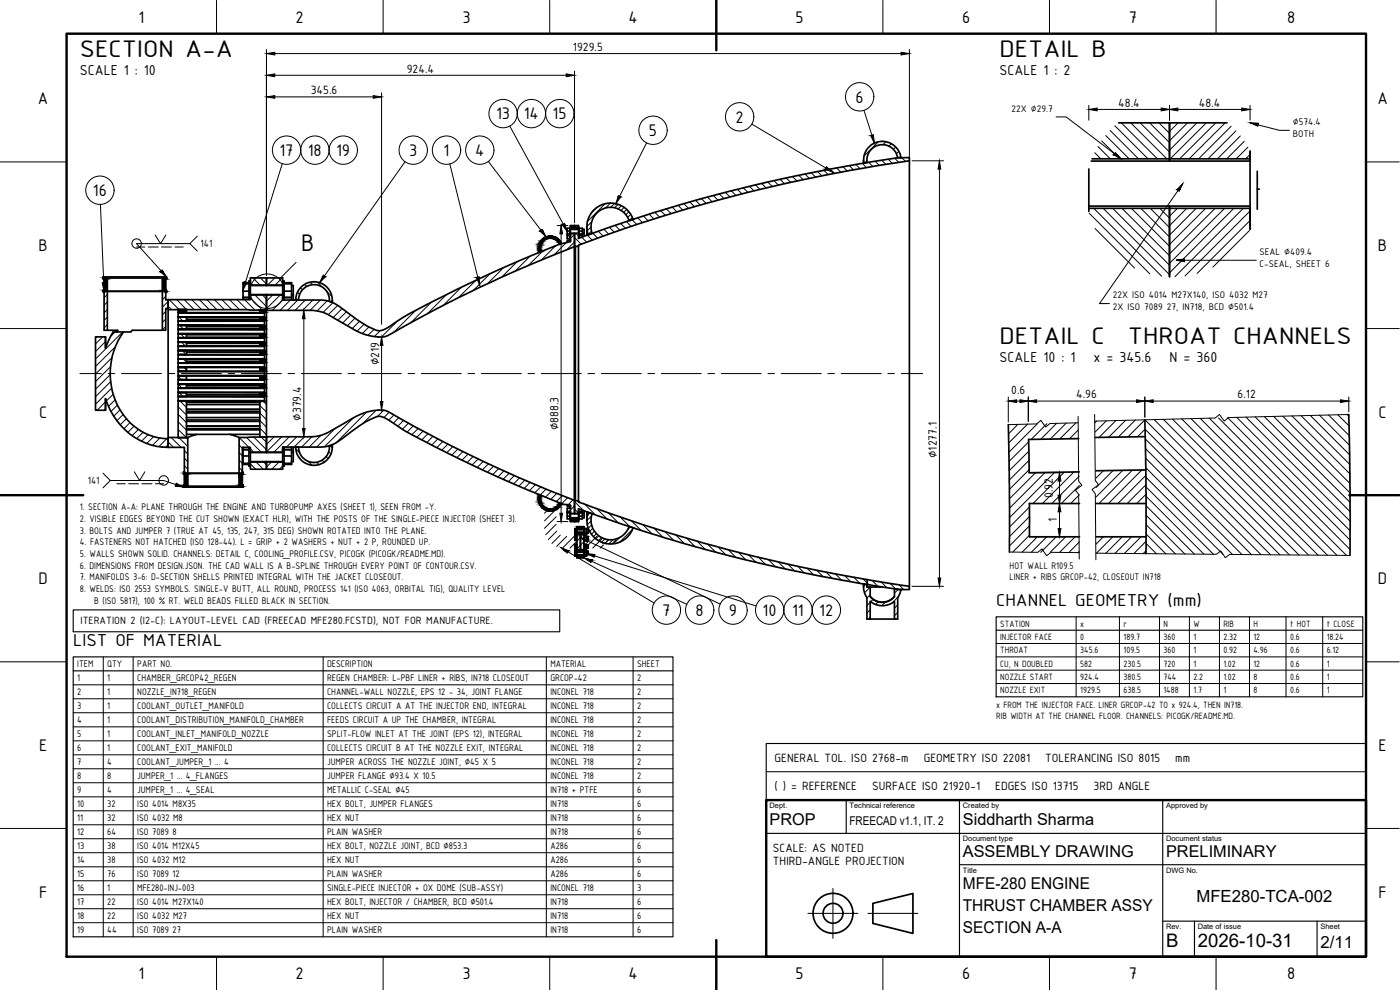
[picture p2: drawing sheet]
<svg xmlns="http://www.w3.org/2000/svg" width="420mm" height="297mm" viewBox="0 0 420 297" stroke-linecap="round" stroke-linejoin="round" font-family="sans-serif">
<defs><g id="words">
<g font-size="7.8">
<text x="24" y="17.1">SECTION A-A</text>
<text x="300" y="17.1">DETAIL B</text>
<text x="90.3" y="75.3">B</text>
<text x="300" y="103.1">DETAIL C</text>
<text x="338.5" y="103.1">THROAT CHANNELS</text>
</g>
<g font-size="5.6">
<text x="299" y="181.8">CHANNEL GEOMETRY (mm)</text>
<text x="22" y="193.8">LIST OF MATERIAL</text>
<text x="350" y="284.2">B</text>
<text x="359.5" y="284.2">2026-10-31</text>
</g>
<g font-size="5.4">
<text x="41.6" y="6.8">1</text>
<text x="88.7" y="6.8">2</text>
<text x="138.8" y="6.8">3</text>
<text x="188.6" y="6.8">4</text>
<text x="238.8" y="6.8">5</text>
<text x="288.8" y="6.8">6</text>
<text x="338.8" y="6.8">7</text>
<text x="386.2" y="6.8">8</text>
<text x="11.4" y="31.1">A</text>
<text x="148.9" y="35.8">13</text>
<text x="157.2" y="35.8">14</text>
<text x="165.9" y="35.8">15</text>
<text x="256.8" y="30.8">6</text>
<text x="413.4" y="31.1">A</text>
<text x="194.7" y="40.8">5</text>
<text x="220.8" y="36.9">2</text>
<text x="83.9" y="46.8">17</text>
<text x="92.4" y="46.8">18</text>
<text x="100.9" y="46.8">19</text>
<text x="122.8" y="46.8">3</text>
<text x="133.1" y="46.8">1</text>
<text x="142.6" y="46.8">4</text>
<text x="27.9" y="58.8">16</text>
<text x="11.6" y="75.3">B</text>
<text x="413.6" y="75.3">B</text>
<text x="11.8" y="125.3">C</text>
<text x="413.7" y="125.3">C</text>
<text x="11.6" y="175.3">D</text>
<text x="413.6" y="175.3">D</text>
<text x="198.8" y="184.8">7</text>
<text x="208.7" y="184.8">8</text>
<text x="218.7" y="184.8">9</text>
<text x="228.9" y="184.8">10</text>
<text x="237.7" y="184.8">11</text>
<text x="245.9" y="184.8">12</text>
<text x="11.8" y="225.3">E</text>
<text x="413.7" y="225.3">E</text>
<text x="11.8" y="269.6">F</text>
<text x="413.7" y="269.6">F</text>
<text x="41.6" y="293.8">1</text>
<text x="88.7" y="293.8">2</text>
<text x="138.8" y="293.8">3</text>
<text x="188.6" y="293.8">4</text>
<text x="238.8" y="293.8">5</text>
<text x="288.8" y="293.8">6</text>
<text x="338.8" y="293.8">7</text>
<text x="386.2" y="293.8">8</text>
</g>
<g font-size="5">
<text x="359.1" y="270.7">MFE280-TCA-002</text>
<text x="396.3" y="284.3">2/11</text>
</g>
<g font-size="4.9">
<text x="231" y="247.4">PROP</text>
<text x="289" y="247.4">Siddharth Sharma</text>
<text x="289" y="257">ASSEMBLY DRAWING</text>
<text x="350" y="257">PRELIMINARY</text>
<text x="289" y="266.8">MFE-280 ENGINE</text>
<text x="289" y="273.4">THRUST CHAMBER ASSY</text>
<text x="289" y="280">SECTION A-A</text>
</g>
<g font-size="4.7">
<text x="24" y="22.6">SCALE 1 : 10</text>
<text x="300" y="22.6">SCALE 1 : 2</text>
<text x="300" y="108.6">SCALE 10 : 1</text>
<text x="328.2" y="108.6">x = 345.6</text>
<text x="351" y="108.6">N = 360</text>
</g>
<g font-size="3.9">
<text x="172" y="15.3">1929.5</text>
<text x="122.1" y="21.8">924.4</text>
<text x="93.3" y="28.3">345.6</text>
<text x="335.6" y="32">48.4</text>
<text x="359.8" y="32">48.4</text>
<text x="113.7" y="109.6" transform="rotate(-90 113.7 109.6)">∅219</text>
<text x="303.5" y="118.3">0.6</text>
<text x="323" y="119.5">4.96</text>
<text x="371.4" y="119.5">6.12</text>
<text x="90.4" y="126.2" transform="rotate(-90 90.4 126.2)">∅379.4</text>
<text x="167.6" y="129.1" transform="rotate(-90 167.6 129.1)">∅888.3</text>
<text x="281.1" y="137.4" transform="rotate(-90 281.1 137.4)">∅1277.1</text>
<text x="315.9" y="149.5" transform="rotate(-90 315.9 149.5)">0.92</text>
<text x="317.2" y="156.7" transform="rotate(-90 317.2 156.7)">1</text>
<text x="232.5" y="228.6">GENERAL TOL. ISO 2768-m</text>
<text x="277.2" y="228.6">GEOMETRY ISO 22081</text>
<text x="313.7" y="228.6">TOLERANCING ISO 8015</text>
<text x="352.7" y="228.6">mm</text>
<text x="232.5" y="237.1">( ) = REFERENCE</text>
<text x="261.7" y="237.1">SURFACE ISO 21920-1</text>
<text x="298.7" y="237.1">EDGES ISO 13715</text>
<text x="328.2" y="237.1">3RD ANGLE</text>
<text x="232" y="255.6">SCALE: AS NOTED</text>
<text x="232" y="259.6">THIRD-ANGLE PROJECTION</text>
</g>
<text font-size="3.6" x="255" y="247.7">FREECAD v1.1, IT. 2</text>
<g font-size="3.4">
<text x="60.2" y="74.2">141</text>
<text x="26.3" y="145.3">141</text>
<text x="24.2" y="187.4">ITERATION 2 (I2-C): LAYOUT-LEVEL CAD (FREECAD MFE280.FCSTD), NOT FOR MANUFACTURE.</text>
</g>
<g font-size="3.1">
<text x="303.6" y="33.5">22X ∅29.7</text>
<text x="388" y="37.5">∅574.4</text>
<text x="388" y="41">BOTH</text>
<text x="378" y="76.5">SEAL ∅409.4</text>
<text x="378" y="80">C-SEAL, SHEET 6</text>
<text x="334" y="89.5">22X ISO 4014 M27X140, ISO 4032 M27</text>
<text x="334" y="93">2X ISO 7089 27, IN718, BCD ∅501.4</text>
<text x="24" y="153.1">1. SECTION A-A: PLANE THROUGH THE ENGINE AND TURBOPUMP AXES (SHEET 1), SEEN FROM -Y.</text>
<text x="24" y="156.6">2. VISIBLE EDGES BEYOND THE CUT SHOWN (EXACT HLR), WITH THE POSTS OF THE SINGLE-PIECE INJECTOR (SHEET 3).</text>
<text x="24" y="160.1">3. BOLTS AND JUMPER 7 (TRUE AT 45, 135, 247, 315 DEG) SHOWN ROTATED INTO THE PLANE.</text>
<text x="24" y="163.6">4. FASTENERS NOT HATCHED (ISO 128-44). L = GRIP + 2 WASHERS + NUT + 2 P, ROUNDED UP.</text>
<text x="24" y="167.1">5. WALLS SHOWN SOLID. CHANNELS: DETAIL C, COOLING_PROFILE.CSV, PICOGK (PICOGK/README.MD).</text>
<text x="24" y="170.6">6. DIMENSIONS FROM DESIGN.JSON. THE CAD WALL IS A B-SPLINE THROUGH EVERY POINT OF CONTOUR.CSV.</text>
<text x="303" y="170.6">HOT WALL R109.5</text>
<text x="24" y="174.1">7. MANIFOLDS 3-6: D-SECTION SHELLS PRINTED INTEGRAL WITH THE JACKET CLOSEOUT.</text>
<text x="24" y="177.6">8. WELDS: ISO 2553 SYMBOLS. SINGLE-V BUTT, ALL ROUND, PROCESS 141 (ISO 4063, ORBITAL TIG), QUALITY LEVEL</text>
<text x="303" y="174.1">LINER + RIBS GRCOP-42, CLOSEOUT IN718</text>
<text x="28.3" y="181.1">B (ISO 5817), 100 % RT. WELD BEADS FILLED BLACK IN SECTION.</text>
<text x="23.2" y="200.2">ITEM</text>
<text x="32.2" y="200.2">QTY</text>
<text x="41.2" y="200.2">PART NO.</text>
<text x="98.2" y="200.2">DESCRIPTION</text>
<text x="165.2" y="200.2">MATERIAL</text>
<text x="191.2" y="200.2">SHEET</text>
<text x="23.2" y="204.4">1</text>
<text x="23.2" y="208.6">2</text>
<text x="32.2" y="204.4">1</text>
<text x="32.2" y="208.6">1</text>
<text x="41.2" y="204.4">CHAMBER_GRCOP42_REGEN</text>
<text x="41.2" y="208.6">NOZZLE_IN718_REGEN</text>
<text x="98.2" y="204.4">REGEN CHAMBER: L-PBF LINER + RIBS, IN718 CLOSEOUT</text>
<text x="98.2" y="208.6">CHANNEL-WALL NOZZLE, EPS 12 - 34, JOINT FLANGE</text>
<text x="165.2" y="204.4">GRCOP-42</text>
<text x="165.2" y="208.6">INCONEL 718</text>
<text x="191.2" y="204.4">2</text>
<text x="191.2" y="208.6">2</text>
<text x="23.2" y="212.8">3</text>
<text x="32.2" y="212.8">1</text>
<text x="41.2" y="212.8">COOLANT_OUTLET_MANIFOLD</text>
<text x="98.2" y="212.8">COLLECTS CIRCUIT A AT THE INJECTOR END, INTEGRAL</text>
<text x="165.2" y="212.8">INCONEL 718</text>
<text x="191.2" y="212.8">2</text>
<text x="23.2" y="217">4</text>
<text x="23.2" y="221.2">5</text>
<text x="32.2" y="217">1</text>
<text x="32.2" y="221.2">1</text>
<text x="41.2" y="217">COOLANT_DISTRIBUTION_MANIFOLD_CHAMBER</text>
<text x="41.2" y="221.2">COOLANT_INLET_MANIFOLD_NOZZLE</text>
<text x="98.2" y="217">FEEDS CIRCUIT A UP THE CHAMBER, INTEGRAL</text>
<text x="98.2" y="221.2">SPLIT-FLOW INLET AT THE JOINT (EPS 12), INTEGRAL</text>
<text x="165.2" y="217">INCONEL 718</text>
<text x="165.2" y="221.2">INCONEL 718</text>
<text x="191.2" y="217">2</text>
<text x="191.2" y="221.2">2</text>
<text x="23.2" y="225.4">6</text>
<text x="32.2" y="225.4">1</text>
<text x="41.2" y="225.4">COOLANT_EXIT_MANIFOLD</text>
<text x="98.2" y="225.4">COLLECTS CIRCUIT B AT THE NOZZLE EXIT, INTEGRAL</text>
<text x="165.2" y="225.4">INCONEL 718</text>
<text x="191.2" y="225.4">2</text>
<text x="23.2" y="229.6">7</text>
<text x="23.2" y="233.8">8</text>
<text x="32.2" y="229.6">4</text>
<text x="32.2" y="233.8">8</text>
<text x="41.2" y="229.6">COOLANT_JUMPER_1 ... 4</text>
<text x="41.2" y="233.8">JUMPER_1 ... 4_FLANGES</text>
<text x="98.2" y="229.6">JUMPER ACROSS THE NOZZLE JOINT, ∅45 X 5</text>
<text x="98.2" y="233.8">JUMPER FLANGE ∅93.4 X 10.5</text>
<text x="165.2" y="229.6">INCONEL 718</text>
<text x="165.2" y="233.8">INCONEL 718</text>
<text x="191.2" y="229.6">2</text>
<text x="191.2" y="233.8">2</text>
<text x="23.2" y="238">9</text>
<text x="32.2" y="238">4</text>
<text x="41.2" y="238">JUMPER_1 ... 4_SEAL</text>
<text x="98.2" y="238">METALLIC C-SEAL ∅45</text>
<text x="165.2" y="238">IN718 + PTFE</text>
<text x="191.2" y="238">6</text>
<text x="23.2" y="242.2">10</text>
<text x="32.2" y="242.2">32</text>
<text x="41.2" y="242.2">ISO 4014 M8X35</text>
<text x="98.2" y="242.2">HEX BOLT, JUMPER FLANGES</text>
<text x="165.2" y="242.2">IN718</text>
<text x="191.2" y="242.2">6</text>
<text x="23.2" y="246.4">11</text>
<text x="23.2" y="250.6">12</text>
<text x="32.2" y="246.4">32</text>
<text x="32.2" y="250.6">64</text>
<text x="41.2" y="246.4">ISO 4032 M8</text>
<text x="41.2" y="250.6">ISO 7089 8</text>
<text x="98.2" y="246.4">HEX NUT</text>
<text x="98.2" y="250.6">PLAIN WASHER</text>
<text x="165.2" y="246.4">IN718</text>
<text x="165.2" y="250.6">IN718</text>
<text x="191.2" y="246.4">6</text>
<text x="191.2" y="250.6">6</text>
<text x="23.2" y="254.7">13</text>
<text x="32.2" y="254.7">38</text>
<text x="41.2" y="254.7">ISO 4014 M12X45</text>
<text x="98.2" y="254.7">HEX BOLT, NOZZLE JOINT, BCD ∅853.3</text>
<text x="165.2" y="254.7">A286</text>
<text x="191.2" y="254.7">6</text>
<text x="23.2" y="259">14</text>
<text x="23.2" y="263.2">15</text>
<text x="32.2" y="259">38</text>
<text x="32.2" y="263.2">76</text>
<text x="41.2" y="259">ISO 4032 M12</text>
<text x="41.2" y="263.2">ISO 7089 12</text>
<text x="98.2" y="259">HEX NUT</text>
<text x="98.2" y="263.2">PLAIN WASHER</text>
<text x="165.2" y="259">A286</text>
<text x="165.2" y="263.2">A286</text>
<text x="191.2" y="259">6</text>
<text x="191.2" y="263.2">6</text>
<text x="23.2" y="267.4">16</text>
<text x="32.2" y="267.4">1</text>
<text x="41.2" y="267.4">MFE280-INJ-003</text>
<text x="98.2" y="267.4">SINGLE-PIECE INJECTOR + OX DOME (SUB-ASSY)</text>
<text x="165.2" y="267.4">INCONEL 718</text>
<text x="191.2" y="267.4">3</text>
<text x="23.2" y="271.6">17</text>
<text x="23.2" y="275.7">18</text>
<text x="32.2" y="271.6">22</text>
<text x="32.2" y="275.7">22</text>
<text x="41.2" y="271.6">ISO 4014 M27X140</text>
<text x="41.2" y="275.7">ISO 4032 M27</text>
<text x="98.2" y="271.6">HEX BOLT, INJECTOR / CHAMBER, BCD ∅501.4</text>
<text x="98.2" y="275.7">HEX NUT</text>
<text x="165.2" y="271.6">IN718</text>
<text x="165.2" y="275.7">IN718</text>
<text x="191.2" y="271.6">6</text>
<text x="191.2" y="275.7">6</text>
<text x="23.2" y="280">19</text>
<text x="32.2" y="280">44</text>
<text x="41.2" y="280">ISO 7089 27</text>
<text x="98.2" y="280">PLAIN WASHER</text>
<text x="165.2" y="280">IN718</text>
<text x="191.2" y="280">6</text>
</g>
<g font-size="2.9">
<text x="300.2" y="188">STATION</text>
<text x="324.2" y="188">x</text>
<text x="337.2" y="188">r</text>
<text x="349.2" y="188">N</text>
<text x="358.2" y="188">W</text>
<text x="367.2" y="188">RIB</text>
<text x="376.2" y="188">H</text>
<text x="387.2" y="188">t HOT</text>
<text x="398.2" y="188">t CLOSE</text>
<text x="300.2" y="192">INJECTOR FACE</text>
<text x="300.2" y="196">THROAT</text>
<text x="324.2" y="192">0</text>
<text x="324.2" y="196">345.6</text>
<text x="337.2" y="192">189.7</text>
<text x="337.2" y="196">109.5</text>
<text x="349.2" y="192">360</text>
<text x="349.2" y="196">360</text>
<text x="358.2" y="192">1</text>
<text x="358.2" y="196">1</text>
<text x="367.2" y="192">2.32</text>
<text x="367.2" y="196">0.92</text>
<text x="376.2" y="192">12</text>
<text x="376.2" y="196">4.96</text>
<text x="387.2" y="192">0.6</text>
<text x="387.2" y="196">0.6</text>
<text x="398.2" y="192">18.24</text>
<text x="398.2" y="196">6.12</text>
<text x="300.2" y="200">CU, N DOUBLED</text>
<text x="324.2" y="200">582</text>
<text x="337.2" y="200">230.5</text>
<text x="349.2" y="200">720</text>
<text x="358.2" y="200">1</text>
<text x="367.2" y="200">1.02</text>
<text x="376.2" y="200">12</text>
<text x="387.2" y="200">0.6</text>
<text x="398.2" y="200">1</text>
<text x="300.2" y="204">NOZZLE START</text>
<text x="300.2" y="208">NOZZLE EXIT</text>
<text x="324.2" y="204">924.4</text>
<text x="324.2" y="208">1929.5</text>
<text x="337.2" y="204">380.5</text>
<text x="337.2" y="208">638.5</text>
<text x="349.2" y="204">744</text>
<text x="349.2" y="208">1488</text>
<text x="358.2" y="204">2.2</text>
<text x="358.2" y="208">1.7</text>
<text x="367.2" y="204">1.02</text>
<text x="367.2" y="208">1</text>
<text x="376.2" y="204">8</text>
<text x="376.2" y="208">8</text>
<text x="387.2" y="204">0.6</text>
<text x="387.2" y="208">0.6</text>
<text x="398.2" y="204">1</text>
<text x="398.2" y="208">1</text>
<text x="299" y="212.5">x FROM THE INJECTOR FACE. LINER GRCOP-42 TO x 924.4, THEN IN718.</text>
<text x="299" y="215.7">RIB WIDTH AT THE CHANNEL FLOOR. CHANNELS: PICOGK/README.MD.</text>
</g>
<g font-size="2.2">
<text x="231" y="242.5">Dept.</text>
<text x="255" y="242.5">Technical reference</text>
<text x="289" y="242.5">Created by</text>
<text x="350" y="242.5">Approved by</text>
<text x="289" y="252.5">Document type</text>
<text x="350" y="252.5">Document status</text>
<text x="289" y="261.9">Title</text>
<text x="350" y="261.9">DWG No.</text>
<text x="350" y="278.8">Rev.</text>
<text x="359.5" y="278.8">Date of issue</text>
<text x="396.3" y="278.8">Sheet</text>
</g>
</g></defs>
<!-- layer: FRAME -->
<path d="M20 10.1h390v276.9h-390zM215 .1v15M0 148.6h25M405 148.6h14.9M230 240.1h180v46.9h-180zM215 282.1v14.9" fill="none" stroke="#000" stroke-width=".72"/>
<!-- layer: THIN -->
<g fill="none" stroke="#000" stroke-width=".3">
<path d="M65 .1v10M115 .1v10M165 .1v10M215 .1v10M265 .1v10M315 .1v10M365 .1v10M316.9 35.1h3.1l16.5 12.6M375.2 36.9l8.8 2.2h3M0 48.6h20M355 55.1l-25 36h3M410 48.6h9.9"/>
<path d="M46.6 70.5l1.6 2.6 1.6-2.6M57 73.1h-16l9 10M59.2 70.9l-2.2 2.2 2.2 2.2M88.9 78.7l-5 5M353 78.1h24M0 98.6h20M410 98.6h9.9M323.6 124.9l.1 19.4 1 1.3-2 1.5 1 1.2 .2 19.5M323.6 126.9l-8.5 .2-1.3 1-1.4-2-1.3 1.1-8.5 .2M328.5 124.4l.2 19.8 1 1.2-2 1.5 1 1.3 .2 19.8M404.8 124.4l-36.1 .9-1.3 1.1-1.4-2-1.3 1-36.1 1M0 148.6h20"/>
<path d="M30.9 142l2.2 2.2-2.2 2.2M33.1 144.2h16l6 2M40.3 141.5l1.6 2.7 1.6-2.7M410 148.6h9.9M302.9 165.6l8.5 .1 1.3-1 1.4 2 1.3-1 8.5 .1M328.9 166l36.1 .3 1.4-1 1.3 2 1.3-.9 36.1 .3M0 198.6h20M410 198.6h9.9M0 248.6h20M410 248.6h9.9M65 287v10M115 287v10"/>
<path d="M165 287v10M215 287v10M265 287v10M315 287v10M365 287v10"/>
<circle cx="41" cy="73.1" r="1.42"/>
<circle cx="80.2" cy="87.4" r="5.2"/>
<circle cx="49.1" cy="144.2" r="1.42"/>
</g>
<!-- layer: TITLE -->
<path d="M230 223.1h180v17h-180zM230 250h180M254 240.1v9.9M288 240.1v46.9M288 259.4h122M349 240.1v46.9M349 276.4h61M358.5 276.4v10.6M395.3 276.4v10.6" fill="none" stroke="#000" stroke-width=".34"/>
<!-- layer: TABLE_THIN -->
<g fill="none" stroke="#000" stroke-width=".3">
<path d="M31 197.1v84M40 197.1v84M97 197.1v84M164 197.1v84M190 197.1v84M299 193.1h110M299 197.1h110M323 185.1v24M336 185.1v24M348 185.1v24M357 185.1v24M366 185.1v24"/>
<path d="M375 185.1v24M386 185.1v24M397 185.1v24M22 205.5h180M22 209.7h180M22 213.9h180M22 218.1h180M299 201.1h110M299 205.1h110M22 222.3h180M22 226.5h180M22 230.7h180"/>
<path d="M22 234.9h180M22 239.1h180M230 231.5h180M22 243.3h180M22 247.5h180M22 251.7h180M22 255.8h180M22 260.1h180M22 264.3h180M22 268.5h180M22 272.7h180M22 276.8h180"/>
</g>
<!-- layer: VISIBLE -->
<g fill="none" stroke="#000" stroke-width=".51">
<path d="M335.7 36.9h15.3v10.8M368.3 36.9h-17.3v11.4v-.6M259.2 48v1M260.4 44.5a5.7 5.7 0 0 1 5.9-1.9 5.7 5.7 0 0 1 4.1 4.7l-1 .1a4.6 4.6 0 0 0-5.3-3.9 4.6 4.6 0 0 0-3.9 5.3l-1 .1v-.6a5.8 5.8 0 0 1 1.2-3.8zM272.9 48.2v127.7M326.8 50.7v12.7M327.5 48.3h47.7M327.7 47.7h23.3M351 47.7h24.2v-2.3l.1 23.2M377.3 51.4v11.4M377.3 56.8h.7M161.6 74.4v1.4"/>
<path d="M162.5 72a3.6 3.6 0 0 1 5.9 1.1l-.5 .2a2.94 2.94 0 0 0-3.8-1.6 2.94 2.94 0 0 0-1.7 3.8l-.6 .2-.2-.7a3.5 3.5 0 0 1 .9-3zM170.2 70.3l.8 .2M170.2 70.5v1.1h.8M170.2 70.7l1 .1M170.2 69.3h.8M170.2 70.3h.8M171 72.1h-.8v.7M171 70.6v1.3M171 71.9v.6M171 71.9h.2v.6M171 68.5h-.8v1.8h.8M171.2 68.2v-.5h1.2v1.1v-1.1h1.2v.5"/>
<path d="M171.2 68.2h-.2v2.4M171.2 68.2v2.4h-.2M171.2 68.8h2.4M171.2 70h2.4M172.4 70v84.1M172.7 73.9v76.3a421.6 421.6 0 0 1-57-27 16.5 16.5 0 0 0-11.2 3.1l-1.2 .7a26.1 26.1 0 0 1-7.5 3.8l-2.2 .2h-13.6v4.7h4.8v-1.6M173.6 73.9v76.3M173.6 68.2v2.4h.2M173.6 68.2h.2v2.4M173.8 70.6v.8M173.8 69.3h1v1M173.8 68.5h1v.8"/>
<path d="M173.8 70.3h1M174.8 70.3l-1 .2M174.8 70.5v.6M174.8 68.8h.5v1.2M174.8 70.7l-1.2 .1M174.8 70.2h.5M174.8 70h.5M175.3 70v.2M175.3 70.2v.7M176.1 68.1v2.5M178.2 63a7.1 7.1 0 0 1 11.8 2.8l-1.2 .4a5.9 5.9 0 0 0-7.5-3.7 5.9 5.9 0 0 0-3.6 7.5l-1.2 .5a7.1 7.1 0 0 1 1.7-7.5zM326.8 62.5h24.2"/>
<path d="M326.8 61.8h48.4M351 62.5v20.5v-20.5h24.2v6.3M351 61.8v.7M31 87.1h.2M31 83.7h.2zM31 83.7v-.6h.3v.3h.9v4h-.9v.3h-.3v-.6M31.2 83.7v3.4h-.2M31.3 83.1h18.3M32.2 99.1h-1v-11.7h17.5h-16.5v11.7h3.2l-.5 .5M32.2 83.4h16.5M48.7 87.4h1v2.5h.8v2.6l-.8 .1v6.5h-1zM48.7 99.1h-8.9l-.6 .5h-2.1"/>
<path d="M49.7 83.7h.3v-.6h-.4v.3h-.9v4h.9v.3h.4v-.6h-.3M49.7 83.7h.3M49.7 83.7v3.4M49.7 87.1h.3M50.5 92.9v38.4h5.8M53.5 97.6h25.9h-25.9M53.5 95.1h25.9l-25.9 .1M53.5 92.8h2.5v1h-2.5zM53.5 98.9h25.9M53.5 96.4h25.9M53.5 93.9h25.9M53.5 95.2v1.1h2.5v-1.1"/>
<path d="M53.5 97.6v1.2h2.5v-1.2M56 97.9h22M56 98.5h22M56 95.9h22M72.9 89.2l1.8 .1M72.9 85.2v4M72.9 89.3v.6M72.9 87.4h1.8M72.9 89.2h1.8M74.7 89.7v.2M74.7 84.8h-1.8v.4h1.8M74.7 84.3h.4v5.4h-.4z"/>
<path d="M75.1 83.4h4.9v2.1h-4.9zM75.1 89.9h-24.6v3l29.5 .1M75.1 88.5h4.9M75.1 85.7h9.7M75.1 88.4h9.7M78 95.2v1.1M78 97.6v1.2M78 93.7h2M78 96.2h2M78 97.8h2M78 98.7h2M79.4 97.6v-1.3h-25.9v1.3"/>
<path d="M79.4 95.1v-1.3h-25.9v1.4M80 88.5h4.8v1.5h2.8a60.6 60.6 0 0 1 10.6 .2 11.8 11.8 0 0 1 5 2.7 35.1 35.1 0 0 0 9.7 6.2 3.8 3.8 0 0 0 3.4-.8l.9-.5a93.8 93.8 0 0 1 16.2-9.1 387 387 0 0 1 34.5-15.4l3.3-.8v-2.4h2.4v1.4a468.3 468.3 0 0 1 95.6-24.1l3.7-.1v.9a472.2 472.2 0 0 0-99.3 25.4v.3a5.5 5.5 0 0 0-3.2 .9 422.6 422.6 0 0 0-54.7 26.2 15.8 15.8 0 0 1-11.1-3.1l-2.5-1.4a17.9 17.9 0 0 0-7-3.2l-1.2-.2h-13.9zM80 83.4h4.8v2.1l-4.8 .2zM80 88.4v.1M80 93h-2v.8M80 93v27.4M80 88.5v4.5M80 95.3h-24M84.8 84.3h.5v5.4h-.5zM84.8 90h.5M85.3 89.7v.3M85.3 84.8h2.2v.4h-2.2"/>
<path d="M85.3 90h.1M85.3 87.4h2.2M85.3 89.2h2.2M87.5 89.2l-2.2 .1M87.5 85.7h.5v2.7M87.5 85.2v4M87.5 89.3v.7M87.5 88.6h.5M87.5 88.4h.5M88 88.4v.2M88 88.6v1.4M90.2 86.3a5.5 5.5 0 0 1 6.3-1.3 5.5 5.5 0 0 1 3.2 5.7l-.9-.3a4.6 4.6 0 0 0-4.4-5 4.6 4.6 0 0 0-4.8 4.6h-.9a5.5 5.5 0 0 1 1.5-3.7z"/>
<path d="M99.7 90v.7M31.7 119.7a20.1 20.1 0 0 0 18.8 14.5M31.7 101.1v3.4M53.5 112.7h25.9l-25.9 .1M53.5 110.1h25.9l-25.9 .2M53.5 115.2h25.9l-25.9 .1M53.5 107.6h25.9l-25.9 .1M53.5 117.7h25.9l-25.9 .1M53.5 105.1h25.9l-25.9 .1M53.5 102.6h25.9l-25.9 .1M53.5 100.1h25.9l-25.9 .1M53.5 111.5h25.9"/>
<path d="M53.5 109h25.9M53.5 114h25.9M53.5 106.5h25.9M53.5 116.5h25.9M53.5 104h25.9M53.5 119h25.9M53.5 101.4h25.9M53.5 100.2v1.1h2.5v-1.1M53.5 102.7v1.1h2.5v-1.1M53.5 105.2v1.2h2.5v-1.2M53.5 107.7v1.2h2.5v-1.2M53.5 110.3v1.1h2.5v-1.1"/>
<path d="M53.5 112.8v1.1h2.5v-1.1M53.5 115.3v1.1h2.5v-1.1M53.5 117.8v1.1h2.5v-1.1M56 101.2h24M56 115.8h22M56 118.5h22M56 108.4h22M56 105.6h22M56 103h22M56 100.4h22M78 100.2v1.1M78 102.7v1.1"/>
<path d="M78 105.2v1.2M78 107.7v1.2M78 110.3v1.1M78 112.8v1.1M78 115.3v1.1M78 117.8v1.1M78 100.3h2M78 102.8h2M78 103.7h2M78 105.4h2M78 106.2h2M78 107.9h2"/>
<path d="M78 108.7h2M78 110.4h2M78 111.3h2M78 112.9h2M78 113.8h2M78 115.4h2M78 116.3h2M78 117.9h2M78 118.8h2M79.4 112.7v-1.3h-25.9v1.4M79.4 110.1v-1.2h-25.9v1.4M79.4 115.2v-1.3h-25.9v1.4"/>
<path d="M79.4 107.6v-1.2h-25.9v1.3M79.4 117.7v-1.3h-25.9v1.4M79.4 105.1v-1.3h-25.9v1.4M79.4 102.6v-1.3h-25.9v1.4M79.4 100.1v-1.3h-25.9v1.4M31.7 123.1v-3.5v3.5h-3v-22h3v3.4l2.3-4.9h3.1a21 21 0 0 0 4.7 29.4 16.1 16.1 0 0 0 8.7 2.6v2.6M50.5 131.3v2.9M53.5 120.2l25.9 .1h-25.9v-1.4h25.9v1.3M53.5 120.3h2.5v11h-2.5zM56 120.8h22M56 121.4h22M56 123.4h22"/>
<path d="M56 123.9h22M56 126h22M56 126.4h22M56 127.8h22M56 128.6h22M56 129h22M56 122.8h22M56 125.3h22M56 130.3h22M59 130.3l-2.7 1v10.7h15.5h-16.5v-7.8h-4.8M69 130.3l2.8 1M72.9 134.9v4.4h1.8"/>
<path d="M72.9 134.2v.7M72.9 134.9h1.8M72.9 136.8h1.8M72.9 139h1.8M74.7 134.9h-1.8M74.7 134.2v.2M74.7 134.4v5.5h.4M74.7 134.4h.4v5.5M75.1 139.9v.9h4.9M75.1 138.6h9.7M75.1 135.7h4.9M75.1 135.8h9.7"/>
<path d="M75.1 138.5h9.7M78 120.3v10.8h2M78 120.4h2v10.7M80 135.7v.1M80 138.5v2.3zM80 131.1l-8.2 .2v10.7h.9v-7.8h2.4M80 131.1v4.6M84.8 134.1h2.1a57.5 57.5 0 0 0 12-.4l.2-.1a22.5 22.5 0 0 0 6.6-4.3 20.9 20.9 0 0 1 8.2-4.4 22.3 22.3 0 0 1 7.3 4.2l9.1 4.8 13.5 6.6 11.1 5 12 4.9a9 9 0 0 0 3.9 1.1l.4 .2M84.8 134.2h.5v.2M84.8 139.9v.9h-4.8M85.3 134.9h2.2M85.3 134.4h-.5v5.5"/>
<path d="M85.3 134.4v5.5h-.5M85.3 136.8h2.2v2.5h-2.2M85.3 139h2.2M87.5 135.5h.5v.3M87.5 134.1v.8M87.5 134.9v1.9M87.5 135.8h.5M88 134.1v1.4M88 135.8v2.7h-.5M88.7 134.1h.9a4.6 4.6 0 0 0 4.8 4.7 4.6 4.6 0 0 0 4.4-5l.9-.4a5.5 5.5 0 0 1-5.1 6.2 5.5 5.5 0 0 1-5.9-5.5zM99.7 133.4v.7M302.6 127.4l.3 18.2v20"/>
<path d="M323.7 131.6l-15 .3 .2 9.9 15-.2M343.6 126l.4 22-.1 18.1M343.7 131l-15 .3M404.8 124.4l.4 22.1-.1 20.2M55.1 145.6h.2M55.1 142.3h.2M55.3 142.3h-.2v-.6h.4v.3h.8v3.9h-.8v.3h-.4v-.6h.2M55.3 142.3v3.3M55.5 146.2h17.1M56.3 145.9h15.5M72.7 142.3h.3M72.7 145.6h.3z"/>
<path d="M73 142.3h-.3v3.3M73 142.3v-.6h-.4v.3h-.8v3.9h.8v.3h.4v-.6M161.6 148.3v1.5M161.8 148.4l.6 .3a2.94 2.94 0 0 0 1.7 3.8 2.94 2.94 0 0 0 3.8-1.6l.5 .2a3.6 3.6 0 0 1-4.6 1.9 3.6 3.6 0 0 1-2-4.6zM170.2 151.4v.6h.8M170.2 153.8l.8 .1M170.2 153.9v1.8h.8M170.2 153.4h.8M170.2 153.8h.8M170.2 154.8h.8M170.8 151.5l.4 .2M171 152.5h-.8v1.2"/>
<path d="M171 153.7l-.8 .1M171 151.6v.6h.2v-.5M171 153.5v2.4h.2v-2.4M171 153.5h.2M171.2 155.4h1.2v1.1v-1.1h1.2v1.1h-2.4zM171.2 153.4l-.2 .1M171.2 151.7v1.8M171.2 154.1h2.4M171.2 155.3h2.4M172.4 155.3v.1M172.7 150.2h.9v.4a468.7 468.7 0 0 0 99.3 25.3v1a84 84 0 0 1-14.6-1.8 459.8 459.8 0 0 1-84.7-22.5v.9M173 159.6h-.5v.4"/>
<path d="M173 158.9h-.5v.7M173 158.6h-.5v.3M173 158.5v1.6l-.5-.1M173 158.5h.1M173.1 159.8v5.5M173.1 159.8h2.2v5.5M173.1 158.5l-.1 1.6M173.1 158.5v-.5h2.2v.5M173.1 158.9h2.2M173.1 159.7h2.2M173.6 153.4l.2 .1M173.6 153.5v2.4h.2v-2.4"/>
<path d="M173.6 150.6l.5 .2M173.6 153.5h.2M173.8 153.7l1 .1M173.8 153.4h1M173.8 153.8h1M173.8 154.8h1M174.8 154l.5 .1M174.8 153.1v.6M174.8 153.8l-1 .1M174.8 153.9v1.8h-1M174.8 154.1h.5M175.3 158.5l.1 1.6"/>
<path d="M175.3 158.5h.1M175.3 153.3v.7M175.3 154.1v1.2h-.5M175.4 158.5v1.6l.7-.1M175.4 159.6h.7v.4M175.4 158.9h.7v.7M175.4 158.6h.7v.3M176.1 159.7l.4 .1M176.1 158.9h.4v.8M176.1 160h.4M176.1 153.6v2.5M176.5 153.7l1.2 .4a5.9 5.9 0 0 0 3.6 7.5 5.9 5.9 0 0 0 7.5-3.6l1.2 .4a7.1 7.1 0 0 1-9.1 4.4 7.1 7.1 0 0 1-4.4-9.1z"/>
<path d="M324 151.1h-15.1v10h15.1M329 151.1h15M343.9 141l-15 .3M172.5 160v.1M173 160.1l.1 .3h2.2l.1-.3M173 165.1h-.5v.2M173 160.1h-.5v.2h.5M173 161.9h-.5v.2h.5M173 161.2h-.5v.7M173 160.7h-.5v.5M173 164.5h-.5v.2h.5M173 163.8h-.5v.7"/>
<path d="M173 163.3h-.5v.5M173 165.3v1.6l-.5-.1v-.4h.5M173 165.6h-.5v.8M173 165.3h-.5v.3M173 165.3h.1M173 166.9h.1M173.1 166.9v.5h2.2v-.5M173.1 165l-.1 .3M173.1 160.6v1.6M173.1 163.2v1.6M173.1 165.3v1.6M173.1 166.5h2.2"/>
<path d="M173.1 164.9h2.2M173.1 165.6h2.2M173.1 166.4h2.2M174.2 160.4v4.9v-5.3v.4M175.3 165l.1 .3M175.3 160.6v1.6M175.3 163.2v1.6M175.3 165.3v1.6M175.3 165.3h.1M175.3 166.9h.1M175.4 165.1h.7v.2M175.4 160.1h.7v.2h-.7"/>
<path d="M175.4 161.9h.7v.2h-.7M175.4 161.2h.7v.7M175.4 160.7h.7v.5M175.4 164.5h.7v.2h-.7M175.4 163.8h.7v.7M175.4 163.3h.7v.5M175.4 165.3v1.6l.7-.1v-.4h-.7M175.4 165.6h.7v.8M175.4 165.3h.7v.3M176.1 165.4h.4v.2M176.1 161h.4v.7M176.1 163.6h.4v.6"/>
<path d="M176.1 165.6h.4M176.1 160v.1M176.1 161.8h.4M176.1 164.4h.4M176.5 165.6v.8h-.4M259.2 175.2v.9M259.2 175.2l1 .2v.7h1v2.9a4.6 4.6 0 0 0 7.2 0v-2.3l2 .2-1 2.4v6.4h-1v-5.3a5.7 5.7 0 0 1-7.2 0v5.3h-1v-6.4l-.8-1.7-.2-1.1zM260.2 173.9v1.5M261.2 176.1h3.6M261.2 179a4.8 4.8 0 0 0 7.2 0M269.3 176.8h.1M329 161.1h15"/>
<path d="M261.2 185.7h7.2M262 271l12-2.9v12l-12-3z"/>
<circle cx="250" cy="274" r="6"/>
<circle cx="250" cy="274" r="2.98"/>
</g>
<!-- layer: CENTER -->
<g fill="none" stroke="#000" stroke-width=".3">
<path d="M24 112.1h6.4M32.5 112.1h2M36.4 112.1h12.1M50.5 112.1h2M54.4 112.1h12.1M68.5 112.1h1.9M72.4 112.1h12.1M86.4 112.1h2M90.5 112.1h11.9M104.4 112.1h2.1M108.5 112.1h11.9M122.5 112.1h2"/>
<path d="M126.4 112.1h12M140.5 112.1h2M144.4 112.1h12.1M158.5 112.1h1.9M162.4 112.1h12.1M176.4 112.1h2M180.5 112.1h11.9M194.4 112.1h2.1M198.5 112.1h11.9M212.4 112.1h2.1M216.5 112.1h11.9M230.5 112.1h2"/>
<path d="M234.4 112.1h12.1M248.5 112.1h1.9M252.4 112.1h12.1M266.4 112.1h2M270.5 112.1h6.4M242.5 274.1h15M250 266.6v14.9M260.5 274.1h15"/>
</g>
<!-- layer: HATCH -->
<g fill="#000" stroke="#000" stroke-width=".3">
<path d="M161.8 75.6l.2 .1zM161.8 75.6h.5zM164.5 70.9h1.3zM164.8 70.9h.7zM167.8 73.1h.6l-.5 .2zM167.8 73.1l.1 .2zM164.8 153.3h.7z"/>
<path d="M161.6 74.1l.6 .2v-.2zM161.6 74.1l.6 .2h-.6z"/>
<path d="M161.6 74.3l.6 .1zM161.6 74.3l.6 .1z"/>
<path d="M161.6 74.4l.6 .2v-.2zM161.6 74.4l.6 .2h-.6z"/>
<path d="M161.6 74.6l.6 .1zM161.6 74.6l.6 .1z"/>
<path d="M161.6 74.7l.7 .2-.1-.2zM161.6 74.7l.7 .2h-.7zM161.6 74.9h.7zM161.6 74.9h.7z"/>
<path d="M161.6 74h.7zM161.6 74l.6 .1z"/>
<path d="M161.6 74.9l.7 .3v-.3zM161.6 74.9l.7 .3h-.6z"/>
<path d="M161.7 73.6l.6 .2zM161.7 73.6l.6 .2z"/>
<path d="M161.6 73.8l.7 .2v-.2zM161.6 73.8l.7 .2h-.7z"/>
<path d="M161.7 73.5l.6 .1v-.1zM161.7 73.5l.6 .1h-.6z"/>
<path d="M161.7 75.2l.6 .1zM161.7 75.2l.6 .1z"/>
<path d="M161.7 75.3l.7 .2-.1-.2zM161.7 75.3l.7 .2h-.6z"/>
<path d="M161.8 73.3h.6zM161.8 73.3l.5 .2z"/>
<path d="M161.8 75.5h.6zM161.8 75.5l.5 .1z"/>
<path d="M161.8 73.2h.7zM161.8 73.2l.6 .1z"/>
<path d="M161.8 73.1l.7 .1 .1-.1zM161.8 73.1l.7 .1h-.7z"/>
<path d="M161.9 73h.7zM161.9 73l.7 .1z"/>
<path d="M162 72.8l.6 .2 .1-.2zM162 72.8l.6 .2h-.7z"/>
<path d="M162 72.7h.8zM162 72.7l.7 .1z"/>
<path d="M162.1 72.5l.7 .2 .1-.2zM162.1 72.5l.7 .2h-.8z"/>
<path d="M162.3 72.3l.6 .2 .3-.2zM162.3 72.3l.6 .2h-.8zM162.1 72.5h.8zM162.1 72.5h.8z"/>
<path d="M162.3 72.2h.9zM162.3 72.2l.9 .1z"/>
<path d="M162.4 72.1h1zM162.4 72.1l.8 .1h-.9z"/>
<path d="M162.6 72h.9zM162.6 72l.8 .1h-1z"/>
<path d="M162.6 71.9h1zM162.6 71.9l.9 .1z"/>
<path d="M162.7 71.8h1.1zM162.7 71.8l.9 .1h-1z"/>
<path d="M162.8 71.7h1.1zM162.8 71.7l1 .1z"/>
<path d="M162.9 71.7h1.2zM162.8 71.7h1.1z"/>
<path d="M163 71.6h1.4zM163 71.6l1.1 .1z"/>
<path d="M163 71.5h1.5zM163 71.6h1.4z"/>
<path d="M163.1 71.5h1.6zM163.1 71.5h1.4z"/>
<path d="M163.1 71.5h1.9zM163.1 71.5h1.6z"/>
<path d="M163.2 71.5h1.9zM163.1 71.5h1.9z"/>
<path d="M164.8 70.9h.7zM164.8 70.9h.7z"/>
<path d="M164.8 70.9h1zM164.5 70.9h1.3zM164.5 70.9h1.3z"/>
<path d="M164.5 70.9l1.6 .1zM164.2 71h1.9zM164.2 71h1.9zM164.2 71h1.9z"/>
<path d="M164.2 71l2.2 .1zM163.9 71.1h2.5z"/>
<path d="M163.9 71.1h2.6zM163.9 71.1h2.6z"/>
<path d="M163.9 71.1l2.8 .1zM163.6 71.2h3.1z"/>
<path d="M163.6 71.2h3.2zM163.6 71.2h3.2z"/>
<path d="M163.6 71.2l3.4 .2-.2-.2zM163.3 71.4l.3-.2 3.4 .2zM163.3 71.4h3.7zM163.3 71.4h3.7z"/>
<path d="M163.3 71.4l3.9 .1zM163.3 71.4l3.9 .1h-4z"/>
<path d="M165.1 71.5h2.1zM165.1 71.5h2.1z"/>
<path d="M165.3 71.5h1.9zM165.3 71.5h1.9z"/>
<path d="M165.4 71.5h1.9zM165.4 71.5h1.9z"/>
<path d="M165.7 71.5h1.6zM165.7 71.5h1.6z"/>
<path d="M165.8 71.5l1.5 .1zM165.8 71.5l1.5 .1z"/>
<path d="M166 71.6l1.5 .1zM166 71.6l1.5 .1z"/>
<path d="M166.3 71.7h1.2zM166.3 71.7h1.2z"/>
<path d="M166.4 71.7l1.2 .1zM166.4 71.7l1.2 .1z"/>
<path d="M166.5 71.8l1.3 .2zM166.5 71.8l1.3 .2z"/>
<path d="M166.8 72h1zM166.8 72h1z"/>
<path d="M166.8 72l1.1 .2zM166.8 72l1.1 .2z"/>
<path d="M167 72.2h1zM167 72.2h1z"/>
<path d="M167.1 72.2l1 .1zM167.1 72.2l1 .1z"/>
<path d="M167.3 72.3l.8 .2v-.2zM167.3 72.3l.8 .2z"/>
<path d="M167.4 72.5l.8 .1zM167.4 72.5l.8 .1z"/>
<path d="M167.4 72.6l.9 .2zM167.4 72.6l.9 .2z"/>
<path d="M167.6 72.8h.7zM167.6 72.8h.7z"/>
<path d="M167.6 72.8l.8 .3-.1-.3zM167.6 72.8l.8 .3h-.6zM167.8 73.1h.6zM167.8 73.1h.6z"/>
<path d="M171.2 67.7l1.2 1.1v-1.1zM171.2 67.7l1.2 1.1h-1.2z"/>
<path d="M172.4 67.7l1.2 1.1v-1.1zM172.4 67.7l1.2 1.1h-1.2z"/>
<path d="M31 83.1l.3 .3v-.3zM31 83.1l.3 .3h-.3z"/>
<path d="M31 87.4l.3 .3v-.3zM31 87.4l.3 .3h-.3z"/>
<path d="M31 83.4l1.2 .3v-.3zM31 83.4l1.2 .3h-1.2z"/>
<path d="M31.2 83.7l1 3.4v-3.4zM31.2 83.7l1 3.4h-1z"/>
<path d="M31 87.1l1.2 .3v-.3zM31 87.1l1.2 .3h-1.2z"/>
<path d="M48.7 83.7l1 3.4v-3.4zM48.7 83.7l1 3.4h-1z"/>
<path d="M49.6 83.1l.4 .3v-.3zM49.6 83.1l.4 .3h-.4z"/>
<path d="M48.7 83.4l1.3 .3v-.3zM48.7 83.4l1.3 .3h-1.3z"/>
<path d="M48.7 87.1l1.3 .3v-.3zM48.7 87.1l1.3 .3h-1.3z"/>
<path d="M49.6 87.4l.4 .3v-.3zM49.6 87.4l.4 .3h-.4z"/>
<path d="M53.5 92.8l2.5 1v-1zM53.5 92.8l2.5 1h-2.5z"/>
<path d="M53.5 98.8l25.9 .1zM53.5 98.8l25.9 .1z"/>
<path d="M53.5 96.3l25.9 .1zM53.5 96.3l25.9 .1z"/>
<path d="M53.5 97.6h25.9zM53.5 97.6h25.9z"/>
<path d="M53.5 93.8l25.9 .1zM53.5 93.8l25.9 .1z"/>
<path d="M53.5 95.1l25.9 .1zM53.5 95.1l25.9 .1z"/>
<path d="M78 93l2 .7v-.7zM78 93l2 .7h-2z"/>
<path d="M78 97.8l2 .9v-.9zM78 97.8l2 .9h-2z"/>
<path d="M78 95.3l2 .9v-.9zM78 95.3l2 .9h-2z"/>
<path d="M53.5 111.4l25.9 .1zM53.5 111.4l25.9 .1z"/>
<path d="M53.5 112.7l25.9 .1zM53.5 112.7l25.9 .1z"/>
<path d="M53.5 108.9l25.9 .1zM53.5 108.9l25.9 .1z"/>
<path d="M53.5 110.1l25.9 .2zM53.5 110.1l25.9 .2z"/>
<path d="M53.5 113.9l25.9 .1zM53.5 113.9l25.9 .1z"/>
<path d="M53.5 115.2l25.9 .1zM53.5 115.2l25.9 .1z"/>
<path d="M53.5 106.4l25.9 .1zM53.5 106.4l25.9 .1z"/>
<path d="M53.5 107.6l25.9 .1zM53.5 107.6l25.9 .1z"/>
<path d="M53.5 116.4l25.9 .1zM53.5 116.4l25.9 .1z"/>
<path d="M53.5 117.7l25.9 .1zM53.5 117.7l25.9 .1z"/>
<path d="M53.5 103.8l25.9 .2zM53.5 103.8l25.9 .2z"/>
<path d="M53.5 105.1l25.9 .1zM53.5 105.1l25.9 .1z"/>
<path d="M53.5 118.9l25.9 .1zM53.5 118.9l25.9 .1z"/>
<path d="M53.5 101.3l25.9 .1zM53.5 101.3l25.9 .1z"/>
<path d="M53.5 102.6l25.9 .1zM53.5 102.6l25.9 .1z"/>
<path d="M53.5 100.1l25.9 .1zM53.5 100.1l25.9 .1z"/>
<path d="M78 117.9l2 .9v-.9zM78 117.9l2 .9h-2z"/>
<path d="M78 115.4l2 .9v-.9zM78 115.4l2 .9h-2z"/>
<path d="M78 112.9l2 .9v-.9zM78 112.9l2 .9h-2z"/>
<path d="M78 110.4l2 .9v-.9zM78 110.4l2 .9h-2z"/>
<path d="M78 107.9l2 .8v-.8zM78 107.9l2 .8h-2z"/>
<path d="M78 105.4l2 .8v-.8zM78 105.4l2 .8h-2z"/>
<path d="M78 102.8l2 .9v-.9zM78 102.8l2 .9h-2z"/>
<path d="M78 100.3l2 .9v-.9zM78 100.3l2 .9h-2z"/>
<path d="M53.5 120.2l25.9 .1zM53.5 120.2l25.9 .1z"/>
<path d="M55.1 141.7l.4 .3v-.3zM55.1 141.7l.4 .3h-.4z"/>
<path d="M55.1 145.9l.4 .3v-.3zM55.1 145.9l.4 .3h-.4z"/>
<path d="M55.1 142l1.2 .3v-.3zM55.1 142l1.2 .3h-1.2z"/>
<path d="M55.3 142.3l1 3.3v-3.3zM55.3 142.3l1 3.3h-1z"/>
<path d="M55.1 145.6l1.2 .3v-.3zM55.1 145.6l1.2 .3h-1.2z"/>
<path d="M71.8 142.3l.9 .8v-.8zM71.8 142.3l.9 .8h-.9z"/>
<path d="M71.8 143.1l.9 2.5v-2.5zM71.8 143.1l.9 2.5h-.9z"/>
<path d="M72.6 141.7l.4 .3v-.3zM72.6 141.7l.4 .3h-.4z"/>
<path d="M71.8 142l1.2 .3v-.3zM71.8 142l1.2 .3h-1.2z"/>
<path d="M71.8 145.6l1.2 .3v-.3zM71.8 145.6l1.2 .3h-1.2z"/>
<path d="M72.6 145.9l.4 .3v-.3zM72.6 145.9l.4 .3h-.4z"/>
<path d="M161.8 148.5l.6 .2zM161.8 148.5l.6 .2h-.6z"/>
<path d="M161.6 149.4l.6 .3v-.3zM161.6 149.4l.6 .3h-.6zM161.6 149.7h.6zM161.6 149.7h.6z"/>
<path d="M161.6 149.7l.6 .3v-.3zM161.6 149.7l.6 .3h-.6z"/>
<path d="M161.6 150h.6zM161.6 150h.6z"/>
<path d="M161.6 150l.7 .3-.1-.3zM161.6 150l.7 .3h-.7z"/>
<path d="M161.6 149.4h.7zM161.6 149.4h.6z"/>
<path d="M161.6 150.3h.7zM161.6 150.3h.7z"/>
<path d="M161.6 150.3l.7 .3v-.3zM161.6 150.3l.7 .3h-.6z"/>
<path d="M161.7 149l.6 .1zM161.7 149l.6 .1z"/>
<path d="M161.6 149.1l.7 .3v-.3zM161.6 149.1l.7 .3h-.7z"/>
<path d="M161.7 148.8l.6 .2v-.2zM161.7 148.8l.6 .2h-.6z"/>
<path d="M161.7 150.6l.6 .1zM161.7 150.6l.6 .1z"/>
<path d="M161.7 150.7l.7 .1zM161.7 150.7l.7 .1h-.6z"/>
<path d="M161.8 148.7h.6zM161.8 148.7l.5 .1z"/>
<path d="M161.8 148.7h.6zM161.8 148.7h.6z"/>
<path d="M161.8 150.8l.7 .1zM161.8 150.8l.7 .1z"/>
<path d="M161.8 150.9l.8 .2zM161.8 150.9l.8 .2h-.8z"/>
<path d="M161.8 151.1l.8 .1zM161.8 151.1l.8 .1z"/>
<path d="M161.9 151.2l.8 .2zM161.9 151.2l.8 .2z"/>
<path d="M162 151.4l.8 .1zM162 151.4l.8 .1z"/>
<path d="M162.1 151.5l.8 .1zM162.1 151.5l.8 .1z"/>
<path d="M162.1 151.6l.9 .2-.1-.2zM162.1 151.6l.9 .2h-.8z"/>
<path d="M162.2 151.8h.9zM162.2 151.8h.9z"/>
<path d="M162.2 151.8l1.1 .2-.2-.2zM162.2 151.8l1.1 .2h-.9z"/>
<path d="M162.4 152h.9zM162.4 152h.9z"/>
<path d="M162.4 152l1.1 .2zM162.4 152l1.1 .2z"/>
<path d="M162.6 152.2l1.1 .1zM162.6 152.2l1.1 .1z"/>
<path d="M162.6 152.3h1.1zM162.6 152.3h1.1z"/>
<path d="M162.7 152.3l1.3 .2zM162.7 152.3l1.3 .2z"/>
<path d="M162.8 152.5h1.3zM162.8 152.5h1.3z"/>
<path d="M162.9 152.5l1.4 .1zM162.9 152.5l1.4 .1z"/>
<path d="M162.9 152.6h1.6zM162.9 152.6h1.6z"/>
<path d="M163.1 152.6l1.7 .1zM163.1 152.6l1.7 .1z"/>
<path d="M164.8 153.3h.5zM164.9 153.3h.4z"/>
<path d="M163.1 152.7h2zM163.1 152.7h2z"/>
<path d="M165.4 152.7h1.8zM165.1 152.7h2.1zM165.1 152.7h2.1z"/>
<path d="M164.6 153.3h1.1zM164.6 153.3h.9z"/>
<path d="M165.7 152.6h1.6zM165.7 152.6h1.6z"/>
<path d="M164.5 153.3h1.3zM164.5 153.3h1.2z"/>
<path d="M164.3 153.2h1.7zM164.3 153.2l1.5 .1z"/>
<path d="M164.2 153.2h1.9zM164.2 153.2h1.8z"/>
<path d="M164 153.1h2.3zM164 153.1l2.1 .1z"/>
<path d="M163.9 153.1h2.5zM163.9 153.1h2.4z"/>
<path d="M163.7 153h2.9zM163.7 153l2.7 .1z"/>
<path d="M163.6 153h3.1zM163.6 153h3z"/>
<path d="M163.4 152.9h3.5zM163.4 152.9l3.3 .1z"/>
<path d="M163.3 152.8h3.7zM163.3 152.8l3.6 .1z"/>
<path d="M163.1 152.7h4.1zM163.1 152.7h4.1z"/>
<path d="M163.2 152.7h4zM163.2 152.7l3.8 .1z"/>
<path d="M165.7 152.6h1.6zM165.4 152.7h1.8zM165.1 152.7h2.1z"/>
<path d="M166 152.6h1.3zM165.7 152.6h1.6z"/>
<path d="M166.3 152.5h1.2zM166 152.6h1.3z"/>
<path d="M166.4 152.4h1.1zM166.3 152.5h1.2z"/>
<path d="M166.5 152.3h1.1zM166.4 152.4h1.1z"/>
<path d="M166.8 152.2h.9zM166.5 152.3h1.1z"/>
<path d="M166.8 152.2h1zM166.8 152.2h.9z"/>
<path d="M167 152l.8 .2 .1-.2zM166.8 152.2l.2-.2 .8 .2z"/>
<path d="M167.1 152h.8zM167 152h.9z"/>
<path d="M167.9 150.9h.2zM167.9 150.9h.2z"/>
<path d="M167.2 151.8h.9zM167.2 151.8l.7 .2h-.8z"/>
<path d="M167.8 150.9l.6 .2zM167.8 150.9l.6 .2h-.6zM167.8 151.1h.6zM167.8 151.1h.6z"/>
<path d="M167.3 151.7h.8zM167.3 151.7l.8 .1h-.9z"/>
<path d="M167.4 151.6h.8zM167.4 151.6l.7 .1z"/>
<path d="M167.6 151.4h.7zM167.6 151.4h.7z"/>
<path d="M167.6 151.4l.6 .2 .1-.2zM167.6 151.4l.6 .2h-.8z"/>
<path d="M167.8 151.1l.5 .3 .1-.3zM167.8 151.1l.5 .3h-.7z"/>
<path d="M171.2 155.4l1.2 1.1v-1.1zM171.2 155.4l1.2 1.1h-1.2z"/>
<path d="M172.4 155.4l1.2 1.1v-1.1zM172.4 155.4l1.2 1.1h-1.2z"/>
<path d="M173.1 158l2.2 .9v-.9zM173.1 158l2.2 .9h-2.2z"/>
<path d="M173.1 159.8l2.2 .6v-.6zM173.1 159.8l2.2 .6h-2.2z"/>
<path d="M174.2 164.9v.4zM174.2 164.9v.4z"/>
<path d="M174.2 160v.4zM174.2 160v.4z"/>
<path d="M173.1 164.9l2.2 .7v-.7zM173.1 164.9l2.2 .7h-2.2z"/>
<path d="M173.1 166.5l2.2 .9v-.9zM173.1 166.5l2.2 .9h-2.2z"/>
</g>
<g fill="none" stroke="#000" stroke-width=".3">
<path d="M333.2 39.1l8.5 8.6M334.6 37.7l9.9 10M336.5 36.9l10.8 10.8M339.3 36.9l10.9 10.8M342.2 36.9l8.8 8.7M345 36.9l6 5.9M347.8 36.9l3.2 3.1M350.6 36.9l.4 .3M353.6 36.9l-2.6 2.5M356.4 36.9l-5.4 5.3M359.2 36.9l-8.2 8.2M362 36.9l-10.8 10.8"/>
<path d="M364.9 36.9l-10.9 10.8M367.7 36.9l-10.8 10.8M369.5 37.9l-9.8 9.8M370.9 39.3l-8.4 8.4M210.5 59.6l1.4 1.4M212.3 59.1l1.4 1.4M214.1 58.7l1.4 1.4M215.9 58.2l1.4 1.3M217.7 57.7l1.4 1.4M219.5 57.3l1.4 1.3M221.3 56.8l1.4 1.4M223.1 56.4l1.4 1.3"/>
<path d="M224.9 55.9l1.4 1.4M226.7 55.5l1.4 1.3M228.6 55.1l1.4 1.3M230.4 54.6l1.4 1.4M232.3 54.2l1.3 1.3M234.1 53.8l1.4 1.3M236 53.4l1.3 1.3M237.8 53l1.4 1.3M239.7 52.6l1.3 1.3M241.6 52.2l1.3 1.3M243.5 51.8l1.3 1.4M245.4 51.5l1.3 1.3"/>
<path d="M247.3 51.1l1.2 1.3M249.2 50.7l1.2 1.3M251.1 50.4l1.2 1.3M253 50l1.3 1.3M254.9 49.7l1.3 1.3M256.8 49.3l1.3 1.3M258.8 49l1.2 1.3M260.2 48.2l-.7 .7M260.7 48.7l1.3 1.2M262.6 48.4l1.3 1.2M263.6 42.6l-4.3 4.2M264.6 48.1l1.3 1.2"/>
<path d="M265.9 42.5l-.9 .9M266.6 47.8l1.2 1.2M267.5 43.1l-.7 .7M268.5 47.5l1.2 1.2M268.8 44.1l-.7 .7M269.7 45.4l-.7 .7M270.3 47.1l-.1 .2M270.6 47.3l1.1 1.1M272.8 47.3l.1 .1M328.5 45.8l1.9 1.9M329.5 44l3.7 3.7M330.6 42.3l5.4 5.4"/>
<path d="M331.9 40.7l7 7M372.2 40.8l-6.8 6.9M373.4 42.4l-5.2 5.3M374.5 44.1l-3.5 3.6M375.2 46.3l-1.4 1.4M155.2 78.6l-4.7 4.6M159.1 76.9l-4.5 4.5M162.9 75.3l-4.3 4.3M166.7 73.8l-4.2 4.2M170 72.8l-3.7 3.6M172.4 72.6l-2.3 2.4M172.4 70.3l-1.2 1.2"/>
<path d="M172.4 73.6l.4 .3M172.4 71.3l2 2M173.5 70.1l.1 .1M174.6 71.2l1.5 1.5M176.2 70.6l1.5 1.4M177.4 68.1l-1.2 1.1M177.5 69.3l-1 1M177.6 66.5l-1.5 1.5M177.9 70l1.5 1.4M179.2 62.2l-1.8 1.8M179.5 69.4l1.5 1.5M181.2 68.8l1.5 1.5"/>
<path d="M181.6 61.1l-5.3 5.3M182.9 68.2l1.5 1.5M183.2 60.9l-1.5 1.5M184.4 61l-1.1 1.2M184.6 67.6l1.5 1.5M185.5 61.3l-1 1M186.3 67l1.4 1.5M186.5 61.7l-1 1M187.3 62.2l-.9 .9M188 66.4l1.4 1.5M188.1 62.9l-.9 .8M188.7 63.5l-.9 .9"/>
<path d="M189.3 64.3l-.9 .9M189.7 65.9l1.4 1.4M189.8 65.2l-1 1M191.4 65.3l1.4 1.5M193.1 64.8l1.4 1.4M194.8 64.2l1.4 1.5M196.5 63.7l1.5 1.4M198.2 63.2l1.5 1.4M200 62.6l1.4 1.5M201.7 62.1l1.5 1.5M203.5 61.6l1.4 1.4M205.2 61.1l1.4 1.4"/>
<path d="M207 60.6l1.4 1.4M208.7 60.1l1.4 1.4M326.9 64l18.2 18.2M328.3 62.5l20.3 20.4M328.6 68.6l11.9 11.8M331.1 62.5l19.9 19.9M333.9 62.5l17.1 17.1M336.7 62.5l14.3 14.2M339.6 62.5l11.4 11.4M342.4 62.5l8.6 8.6M345.2 62.5l5.8 5.8M348.1 62.5l2.9 2.9"/>
<path d="M350.9 62.5l.1 .1M353.4 62.5l-2.4 2.4M356.2 62.5l-5.2 5.2M359 62.5l-8 8.1M361.8 62.5l-10.8 10.8M364.7 62.5l-13.7 13.7M367.5 62.5l-16.5 16.5M370.3 62.5l-19.3 19.4M373.1 62.5l-20.5 20.5M375 69.2l-11 10.9M375.2 63.3l-19.6 19.5M375.2 66.2l-15.9 15.8"/>
<path d="M32.2 88.3l-1 1.1M32.2 90.6l-1 1M32.2 92.9l-1 1M32.2 95.2l-1 .9M32.2 97.4l-1 1M34.5 99.6l-1.3 1.4M36.8 99.6l-8.1 8.1M49 87.4l-.3 .3M49.7 88.9l-1 1M49.7 93.5l-1 1M49.7 95.7l-1 1M49.7 98l-1 1"/>
<path d="M50.5 91.9l1 1M50.5 90.5l-1.8 1.7M50.8 89.9l3 3M53 89.9l3 3M53.7 95.2l1.2 1.1M54 97.6l1.1 1.2M55.3 89.9l3 3M57.5 89.9l3 3M59.8 89.9l3 3M62.1 89.9l3 3M64.3 89.9l3.1 3M66.6 89.9l3 3"/>
<path d="M68.9 89.9l3 3M71.1 89.9l3 3M73.4 89.9l3.1 3.1M75.1 84.9l.7 .6M75.1 89.4l3.6 3.6M75.9 83.4l2.2 2.1M76.5 88.5l3.5 3.5M78.1 83.4l1.9 1.8M78.8 88.5l1.2 1.2M80.2 83.4l-.2 .2M81.8 88.5l-1.8 1.9M82.5 83.4l-2.2 2.1"/>
<path d="M84.1 88.5l-4.1 4.1M84.7 83.4l-2.2 2.1M84.8 90l-3.1 3.1M87.1 90l-3.1 3.1M88.8 89.5l.6 .5-3.1 3.1M89.3 87.7l.6 .6M90.2 86.3l.6 .6M91.4 85.3l.6 .7M91.6 90l-3 3.1M93 84.7l.8 .7M93.9 90l-3.1 3.1M95.3 84.7l1.5 1.5"/>
<path d="M96.1 90l-3.1 3.1M98 87.4l1.6 1.6M98.2 90.2l-3 3.1M99.9 90.8l-3 3M101.3 91.6l-2.8 2.8M102.7 92.6l-2.7 2.7M104 93.5l-2.6 2.6M105.2 94.5l-2.4 2.4M106.6 95.4l-2.3 2.3M107.9 96.4l-2.2 2.2M109.3 97.3l-2.2 2.1M110.7 98.1l-1.9 2"/>
<path d="M112.3 98.8l-1.9 1.8M114.1 99.2l-1.7 1.8M119.2 96.4l-4.7 4.7M124.7 93.2l-6.5 6.5M129.4 90.7l-6.1 6.1M134 88.4l-5.7 5.7M138.5 86.2l-5.5 5.4M142.8 84.1l-5.2 5.2M147 82.2l-5 5M151.1 80.3l-4.8 4.8M30.8 101.1l-2.1 2.1M31.7 102.5l-3 3"/>
<path d="M33.1 112.4l-4.4 4.4M33.2 110l-4.5 4.5M33.2 114.5l-4.5 4.5M33.5 116.4l-4.8 4.9M33.6 107.3l-4.9 5M34 118.3l-2.1 2M34.5 120l-1.9 1.9M34.6 104l-5.9 6M53.5 110.7l.6 .7M53.5 113l.9 .9M53.5 108.5l.4 .4M53.5 106.2l.1 .2"/>
<path d="M53.5 115.3l1.2 1.1M53.8 117.8l1.1 1.1M54.2 100.2l1.2 1.1M54.5 102.7l1.1 1.1M54.7 105.2l1.2 1.2M55 107.7l1 1M55.2 110.3l.8 .7M55.5 112.8l.5 .4M55.8 115.3l.2 .2M31.7 120.6l-2.5 2.5M31.7 122.8l-.3 .3M35.3 121.5l-2 1.9"/>
<path d="M36 123l-1.8 1.9M37 124.4l-1.9 1.8M37.9 125.6l-1.8 1.9M39 126.8l-1.8 1.8M40.2 127.9l-1.8 1.8M41.5 128.8l-1.8 1.9M42.9 129.7l-1.9 1.9M44.4 130.4l-1.9 2M46.1 131l-2 2M48 131.4l-2.2 2.2M50 131.6l-2.3 2.4M50.5 132.6l1.6 1.6"/>
<path d="M50.5 133.4l-.8 .8M51.4 131.3l3 2.9M53.5 122l2.5 2.5M53.5 131.1l2.8 2.9M53.5 128.8l2.5 2.5M53.5 126.6l2.5 2.5M53.5 124.3l2.5 2.5M54 120.3l2 2M55.3 139.7l1 1M55.3 137.5l1 1M55.3 135.2l1 1M55.9 131.3l.4 .4"/>
<path d="M71.8 138l.9 1.1M71.8 135.8l.9 1M71.8 133.5l.9 1M71.8 131.3l2.9 2.9M74 131.3l4.4 4.4M75.1 139.2l1.7 1.6M75.1 134.6l1.1 1.1M76.2 131.1l3.8 3.8M76.8 138.6l2.2 2.2M78 130.7l2 2M78 128.4l2 2.1M78 126.2l2 2"/>
<path d="M78 123.9l2 2M78 121.7l2 1.9M79 120.4l1 1M79.1 138.6l.9 .9M80 131v.1M81.5 138.6l-1.5 1.6M82.3 131l-2.3 2.3M83.7 138.6l-2.1 2.2M84.5 131l-4.5 4.6M84.8 135.3l-.3 .4M84.8 139.8l-.9 1M86.8 131l-4.6 4.7"/>
<path d="M88.8 134.7l1.2 1.2M89.1 131l-3.1 3.1M91.4 131l-3.1 3.1M92.5 138.4l1.1 1.2M93.6 131l-3.1 3.1M95 138.7l.7 .7M96.3 130.6l-3.5 3.5M96.6 138.1l.7 .6M97.9 137l.6 .6M98.6 135.5l.7 .7M99.1 133.7l.6 .7M100.7 128.5l-5.7 5.6"/>
<path d="M106 125.4l-8.6 8.7M110 123.6l-9.2 9.3M112.9 123.1l-4.1 4.1M115.1 123.1l-1.9 1.9M116.8 123.7l-1.6 1.6M118.2 124.5l-1.5 1.6M119.7 125.3l-1.6 1.6M121.1 126.1l-1.7 1.8M122.6 126.9l-1.9 1.9M124 127.7l-1.8 2M125.5 128.6l-1.9 1.8M127 129.4l-1.9 1.8"/>
<path d="M128.4 130.1l-1.8 1.9M129.9 130.9l-1.8 1.9M131.4 131.7l-1.8 1.8M132.9 132.4l-1.8 1.9M134.4 133.3l-1.8 1.8M135.9 134l-1.8 1.8M137.4 134.7l-1.8 1.9M138.9 135.5l-1.8 1.8M140.5 136.3l-1.9 1.8M142 137l-1.8 1.8M143.5 137.7l-1.8 1.8M145 138.5l-1.8 1.7"/>
<path d="M146.6 139.2l-1.8 1.8M148.1 139.9l-1.8 1.8M305.5 127.3l-2.8 2.9M308.4 127.2l-5.7 5.7M308.7 132.6l-5.9 5.9M308.8 135.4l-5.9 5.9M308.8 138.1l-5.9 5.9M311.3 127.2l-8.5 8.5M314.2 127.1l-4.7 4.8M317.1 127l-4.8 4.8M320 126.9l-4.8 4.8M322.9 126.9l-4.8 4.8"/>
<path d="M323.6 129l-2.6 2.6M329.1 126.4l-.5 .5M332 126.3l-3.3 3.3M334.9 126.2l-5 5M337.8 126.1l-5.1 5.1M340.7 126l-5.1 5.1M343.6 126l-5.1 5.1M343.6 126l40.5 40.5M343.7 128.8l-2.3 2.2M343.7 128.8l37.6 37.6M343.7 131.7l34.7 34.7M343.8 134.6l31.8 31.8"/>
<path d="M343.8 137.5l28.9 28.9M346.4 125.9l40.6 40.6M349.1 125.8l40.7 40.7M351.9 125.8l40.8 40.7M354.6 125.7l41 40.9M357.4 125.6l41 41M360.2 125.5l41 41.1M362.9 125.5l41.2 41.2M365.7 125.4l39.5 39.5M368.4 125.3l36.8 36.7M371.2 125.3l34 33.9M373.9 125.2l31.3 31.2"/>
<path d="M376.7 125.1l28.5 28.5M379.4 125l25.8 25.7M382.2 125l23 22.9M385 124.9l20.1 20.2M387.7 124.8l17.4 17.4M390.5 124.7l14.6 14.6M393.2 124.7l11.8 11.8M396 124.6l9 9M398.7 124.5l6.2 6.2M401.5 124.4l3.4 3.4M404.2 124.4l.6 .5M71.8 140.3l.9 1"/>
<path d="M149.7 140.6l-1.8 1.8M151.2 141.3l-1.8 1.8M152.8 142l-1.8 1.8M154.3 142.7l-1.7 1.8M156 143.4l-1.9 1.8M157.5 144l-1.8 1.9M159.1 144.7l-1.8 1.8M160.7 145.4l-1.8 1.8M162.3 146.1l-1.8 1.8M163.9 146.8l-1.8 1.7M164.2 153.2l-.8 .8M165.5 147.4l-1.8 1.8"/>
<path d="M166.7 153l-3.3 3.3M166.9 155.1l-3.5 3.4M166.9 157.3l-3.1 3.1M167.1 148l-1.8 1.8M167.1 159.4l-2.6 2.5M168.7 148.7l-1.7 1.8M170.3 149.3l-1.8 1.9M172 150l-1.5 1.5M172.4 151.8l-1.2 1.2M172.4 154v.1M172.4 152.7l1.2 1.2M172.4 150.5l2.7 2.7"/>
<path d="M175.5 151.3l3.2 3.2M177.1 153.9l-.9 .9M177.4 156.3l-1.2 1.2M177.5 154.8l-1.4 1.4M177.5 157.5l-1 1M177.9 158.5l-.9 1M178.4 159.4l-.9 .9M179.1 152.6l3.1 3.1M182.6 153.9l3 3M186.1 155.1l3 3M189.2 158.1l-.8 .8M189.5 156.3l2.9 2.9"/>
<path d="M189.8 158.8l-3.8 3.9M192.9 157.4l2.8 2.8M196.3 158.5l2.7 2.7M199.6 159.5l2.6 2.7M308.9 140.9l-6 5.9M308.9 152.1l-5.9 6M308.9 157.8l-6 6M309 155l-6 6M310.8 141.8l-7.9 7.9M313.6 141.8l-10.6 10.7M316.5 141.7l-13.5 13.6M319.4 141.7l-9.4 9.4"/>
<path d="M322.3 141.6l-9.5 9.5M323.9 142.9l-8.2 8.2M323.9 145.7l-5.4 5.4M323.9 148.4l-2.5 2.7M331.2 141.2l-2.3 2.3M334.1 141.2l-5.2 5.1M336.9 141.1l-8 8M339.8 141.1l-10 10M342.7 141l-10 10.1M343.9 142.6l-8.4 8.5M343.9 140.3l26 26.1M343.9 145.4l-5.6 5.7"/>
<path d="M343.9 146.1l20.3 20.2M343.9 143.2l23.1 23.1M344 148.3l-2.9 2.8M344 157.4l8.8 8.8M344 154.6l11.6 11.6M344 151.8l14.4 14.4M344 148.9l17.3 17.4M168.1 160.6l-2.4 2.5M170.1 160.9l-3.1 3M172.3 160.9l-3.4 3.5M174.6 160.9l-3.5 3.6M176.8 160.9l-3.4 3.6"/>
<path d="M179 160.1l-.9 .9M179.1 160.9l-3.5 3.6M179.7 160.8l-.9 .9M180.6 161.3l-1 .9M180.8 161.4l-2.9 3.1M181.1 163.5l-1 1M181.5 161.7l-.9 1M182.6 161.9l-1 1.1M184 161.9l-1.3 1.3M184.8 162l-.9 .9M186.1 161.2l-2 1.9M202.8 160.5l2.6 2.6"/>
<path d="M206 161.4l2.6 2.6M209.2 162.4l2.5 2.5M212.3 163.3l2.5 2.4M215.5 164.1l2.3 2.4M218.6 164.9l2.3 2.3M221.6 165.7l2.3 2.3M224.6 166.5l2.3 2.2M227.6 167.2l2.2 2.2M230.6 167.9l2.1 2.1M233.6 168.6l2 2.1M236.5 169.3l2 2M239.4 169.9l1.9 2"/>
<path d="M242.2 170.5l2 2M245.1 171.1l1.9 1.9M247.9 171.6l1.9 2M250.7 172.2l1.9 1.9M253.5 172.7l1.8 1.8M256.2 173.2l1.9 1.8M259 173.7l1.8 1.8M259.8 175.3l-.6 .6M261.2 176.2l-1.7 1.7M261.2 178.4l-1 1M261.7 174.1l1.8 1.8M262 179.8l-.7 .7"/>
<path d="M264.5 174.6l1.6 1.7M267.1 175l1.7 1.7M269.5 176.9l-1.1 1.1M269.6 179.1l-1.8 1.8M269.8 175.5l1.4 1.4M272.5 175.9l.4 .4M308.9 160.6l-4.9 5M311.3 161.1l-4.6 4.6M314.2 161.1l-4.7 4.6M317 161.1l-4.7 4.6M319.8 161.1l-4.6 4.6M322.7 161.1l-4.7 4.7"/>
<path d="M323.9 162.6l-3.1 3.2M323.9 165.5l-.3 .3M331.1 161.1l-2.2 2.2M334 161.1l-4.9 4.9M336.8 161.1l-4.9 4.9M339.6 161.1l-5 4.9M342.4 161.1l-5 5M343.9 165.3l-.8 .8M343.9 165.8l.3 .3M344 162.4l-3.7 3.7M344 163.1l3 3M344 160.2l5.9 6"/>
<path d="M261.2 180.7l-1 1M261.2 183l-1 1M261.2 185.2l-.6 .5M263.6 180.6l-.8 .7M265.7 180.7l-1 1M269.4 181.5l-1 1M269.4 183.8l-1 .9"/>
</g>
<!-- layer: VISIBLE -->
<g fill="#000">
<circle cx="270.4" cy="47.3" r=".25"/>
<circle cx="188.8" cy="66.2" r=".25"/>
<circle cx="190" cy="65.8" r=".25"/>
<circle cx="88.7" cy="90" r=".25"/>
<circle cx="88.7" cy="134.1" r=".25"/>
<circle cx="167.9" cy="150.9" r=".25"/>
<circle cx="188.8" cy="158" r=".25"/>
<circle cx="190" cy="158.4" r=".25"/>
<circle cx="260.2" cy="176.1" r=".25"/>
<circle cx="270.4" cy="176.9" r=".25"/>
</g>
<!-- layer: DIM -->
<g fill="none" stroke="#000" stroke-width=".3">
<path d="M80 14.8v67.8M82.5 16.1h187.9M272.9 14.8v32.6M82.5 29.1h29.5M82.5 22.6h87.4M114.5 27.8v69.5M172.4 21.3v45.6M326.8 31.6v4.5M329.3 32.8h19.2M351 31.6v4.5M353.5 32.8h19.2M375.2 31.6v4.5"/>
<path d="M273.7 48.2h9.5M281.9 50.7v122.7M167.2 67.7h3.2M168.4 70.2v83.8M89.9 93.1h.5M91.2 95.6v33M113.3 101.1h.4M114.5 103.6v16.9M302.6 119.1v7.5M308.6 119.1v7.3M343.6 119.1v6.1M404.8 119.1v4.5"/>
<path d="M89.9 131h.5M113.3 123h.4M305.1 120.3h1M311.1 120.3h30M346.1 120.3h56.2M167.2 156.5h3.2M309.7 141.8h9.5M309.8 151.1h9.4M318 144.3v4.3M318 153.6v5M273.7 175.9h9.5M309.8 161.1h9.4"/>
</g>
<g fill="#000" stroke="#000" stroke-width=".3">
<path d="M80 16.1l2.5-.4v.8zM270.4 15.7l2.5 .4-2.5 .4zM80 29.1l2.5-.4v.8zM80 22.6l2.5-.4v.8zM112 28.7l2.5 .4-2.5 .4zM169.9 22.2l2.5 .4-2.5 .4zM326.8 32.8l2.5-.4v.9zM348.5 32.4l2.5 .4-2.5 .5zM351 32.8l2.5-.4v.9zM372.7 32.4l2.5 .4-2.5 .5zM281.9 48.2l.4 2.5h-.8zM168.4 67.7l.4 2.5h-.8z"/>
<path d="M91.2 93.1l.4 2.5h-.8zM114.5 101.1l.4 2.5h-.8zM306.1 120l2.5 .3-2.5 .5zM341.1 120l2.5 .3-2.5 .5zM402.3 120l2.5 .3-2.5 .5zM90.8 128.6h.8l-.4 2.4zM114.1 120.5h.8l-.4 2.5zM302.6 120.3l2.5-.3v.8zM308.6 120.3l2.5-.3v.8zM343.6 120.3l2.5-.3v.8zM168 154h.8l-.4 2.5zM318 151.1l.4 2.5h-.9z"/>
<path d="M318 141.8l.4 2.5h-.9zM317.5 158.6h.9l-.4 2.5zM317.5 148.6h.9l-.4 2.5zM281.5 173.4h.8l-.4 2.5z"/>
</g>
<!-- layer: BALLOON -->
<g fill="none" stroke="#000" stroke-width=".3">
<path d="M153 37.8l17.2 31.6M225.6 37.2l24.4 14.5M259.3 33.1l3.1 9.9M84.7 49.1l-11.8 37.9M121.5 48.5l-25.6 36.3M135 49.2l9 36.4M146.6 48.5l17.3 22.6M194.1 42.9l-9.3 18.2M30.1 61.3l1.1 26.1M168.4 164.3l27.9 16.6M174.2 161.3l42 20M175.3 167.4l30.8 13.9"/>
<path d="M176.1 166.1l50.8 15.7"/>
<circle cx="151" cy="34.1" r="4.3"/>
<circle cx="159.5" cy="34.1" r="4.3"/>
<circle cx="168" cy="34.1" r="4.3"/>
<circle cx="196" cy="39.1" r="4.3"/>
<circle cx="222" cy="35.1" r="4.3"/>
<circle cx="258" cy="29" r="4.3"/>
<circle cx="30" cy="57.1" r="4.3"/>
<circle cx="86" cy="45" r="4.3"/>
<circle cx="94.5" cy="45" r="4.3"/>
<circle cx="103" cy="45" r="4.3"/>
<circle cx="124" cy="45" r="4.3"/>
<circle cx="134" cy="45" r="4.3"/>
<circle cx="144" cy="45" r="4.3"/>
<circle cx="200" cy="183.1" r="4.3"/>
<circle cx="210" cy="183.1" r="4.3"/>
<circle cx="220" cy="183.1" r="4.3"/>
<circle cx="231" cy="183.1" r="4.3"/>
<circle cx="239.5" cy="183.1" r="4.3"/>
<circle cx="248" cy="183.1" r="4.3"/>
</g>
<g fill="#000" stroke="#000" stroke-width=".3">
<path d="M185.6 58.7l.7 .4h-.8zM185.5 59.1l-.7 2 1.5-2z"/>
<path d="M248 50l.9 .8h-1.3zM247.6 50.8l2.4 .9-1.1-.9z"/>
<path d="M261.3 40.7l.8-.3v.3zM261.3 40.7l1.1 2.3-.3-2.3z"/>
<path d="M162 69.3l.7-.5 .3 .5zM162 69.3l1.9 1.8-.9-1.8z"/>
<path d="M168.7 67.4l.7-.4 .1 .4zM168.7 67.4l1.5 2-.7-2z"/>
<path d="M30.7 84.9h.8zM30.7 84.9l.5 2.5 .3-2.5z"/>
<path d="M73.3 84.5l.8 .2h-.9zM73.2 84.7l-.3 2.3 1.2-2.3z"/>
<path d="M97 82.5l.7 .5h-.9zM96.8 83l-.9 1.8 1.8-1.8z"/>
<path d="M143 83.3l.8-.3v.3zM143 83.3l1 2.3-.2-2.3z"/>
<path d="M168.4 164.3l2.3 1h-1.3zM169.4 165.3l.9 .7 .4-.7z"/>
<path d="M174.2 161.3l2.4 .7h-1.4zM175.2 162l1.1 .8 .3-.8z"/>
<path d="M175.3 167.4l2.4 .6h-1.5zM176.2 168l1.1 .8 .4-.8z"/>
<path d="M176.1 166.1l2.5 .3h-1.9zM176.7 166.4l1.6 .8 .3-.8z"/>
</g>
<!-- layer: THIN -->
<g fill="#000" stroke="#000" stroke-width=".3">
<path d="M375.2 36.9l2.5 .1zM375.6 37l1.9 .9 .2-.9z"/>
<path d="M334.7 45.8l.7 .7h-1.2zM334.2 46.5l2.3 1.2-1.1-1.2z"/>
<path d="M355 55.1l-.9 1.8h-.9zM353.2 56.9l.7 .5 .2-.5z"/>
<path d="M353 78.1l2.5-.4v.4zM353 78.1l2.5 .4v-.4z"/>
<path d="M48 81.5l.6-.5 .4 .5zM48 81.5l2 1.6-1-1.6z"/>
<path d="M52.9 145l1.5 .8h-1.8zM52.6 145.8l2.5 .4-.7-.4z"/>
</g>
<!-- layer: TABLE -->
<path d="M22 197.1h180v84h-180zM22 183h146v6.6h-146zM299 185.1h110v24h-110zM299 189.1h110M22 201.3h180" fill="none" stroke="#000" stroke-width=".34"/>
<!-- layer: HIDDEN -->
<path d="M41 74.1h2.5M44.5 74.1h3M48.5 74.1h3M52.5 74.1h2.5M35.1 145.1h2.5M38.6 145.1h3M42.6 145.1h3M46.6 145.1h2.5" fill="none" stroke="#000" stroke-width=".3"/>
<use href="#words"/>
</svg>
